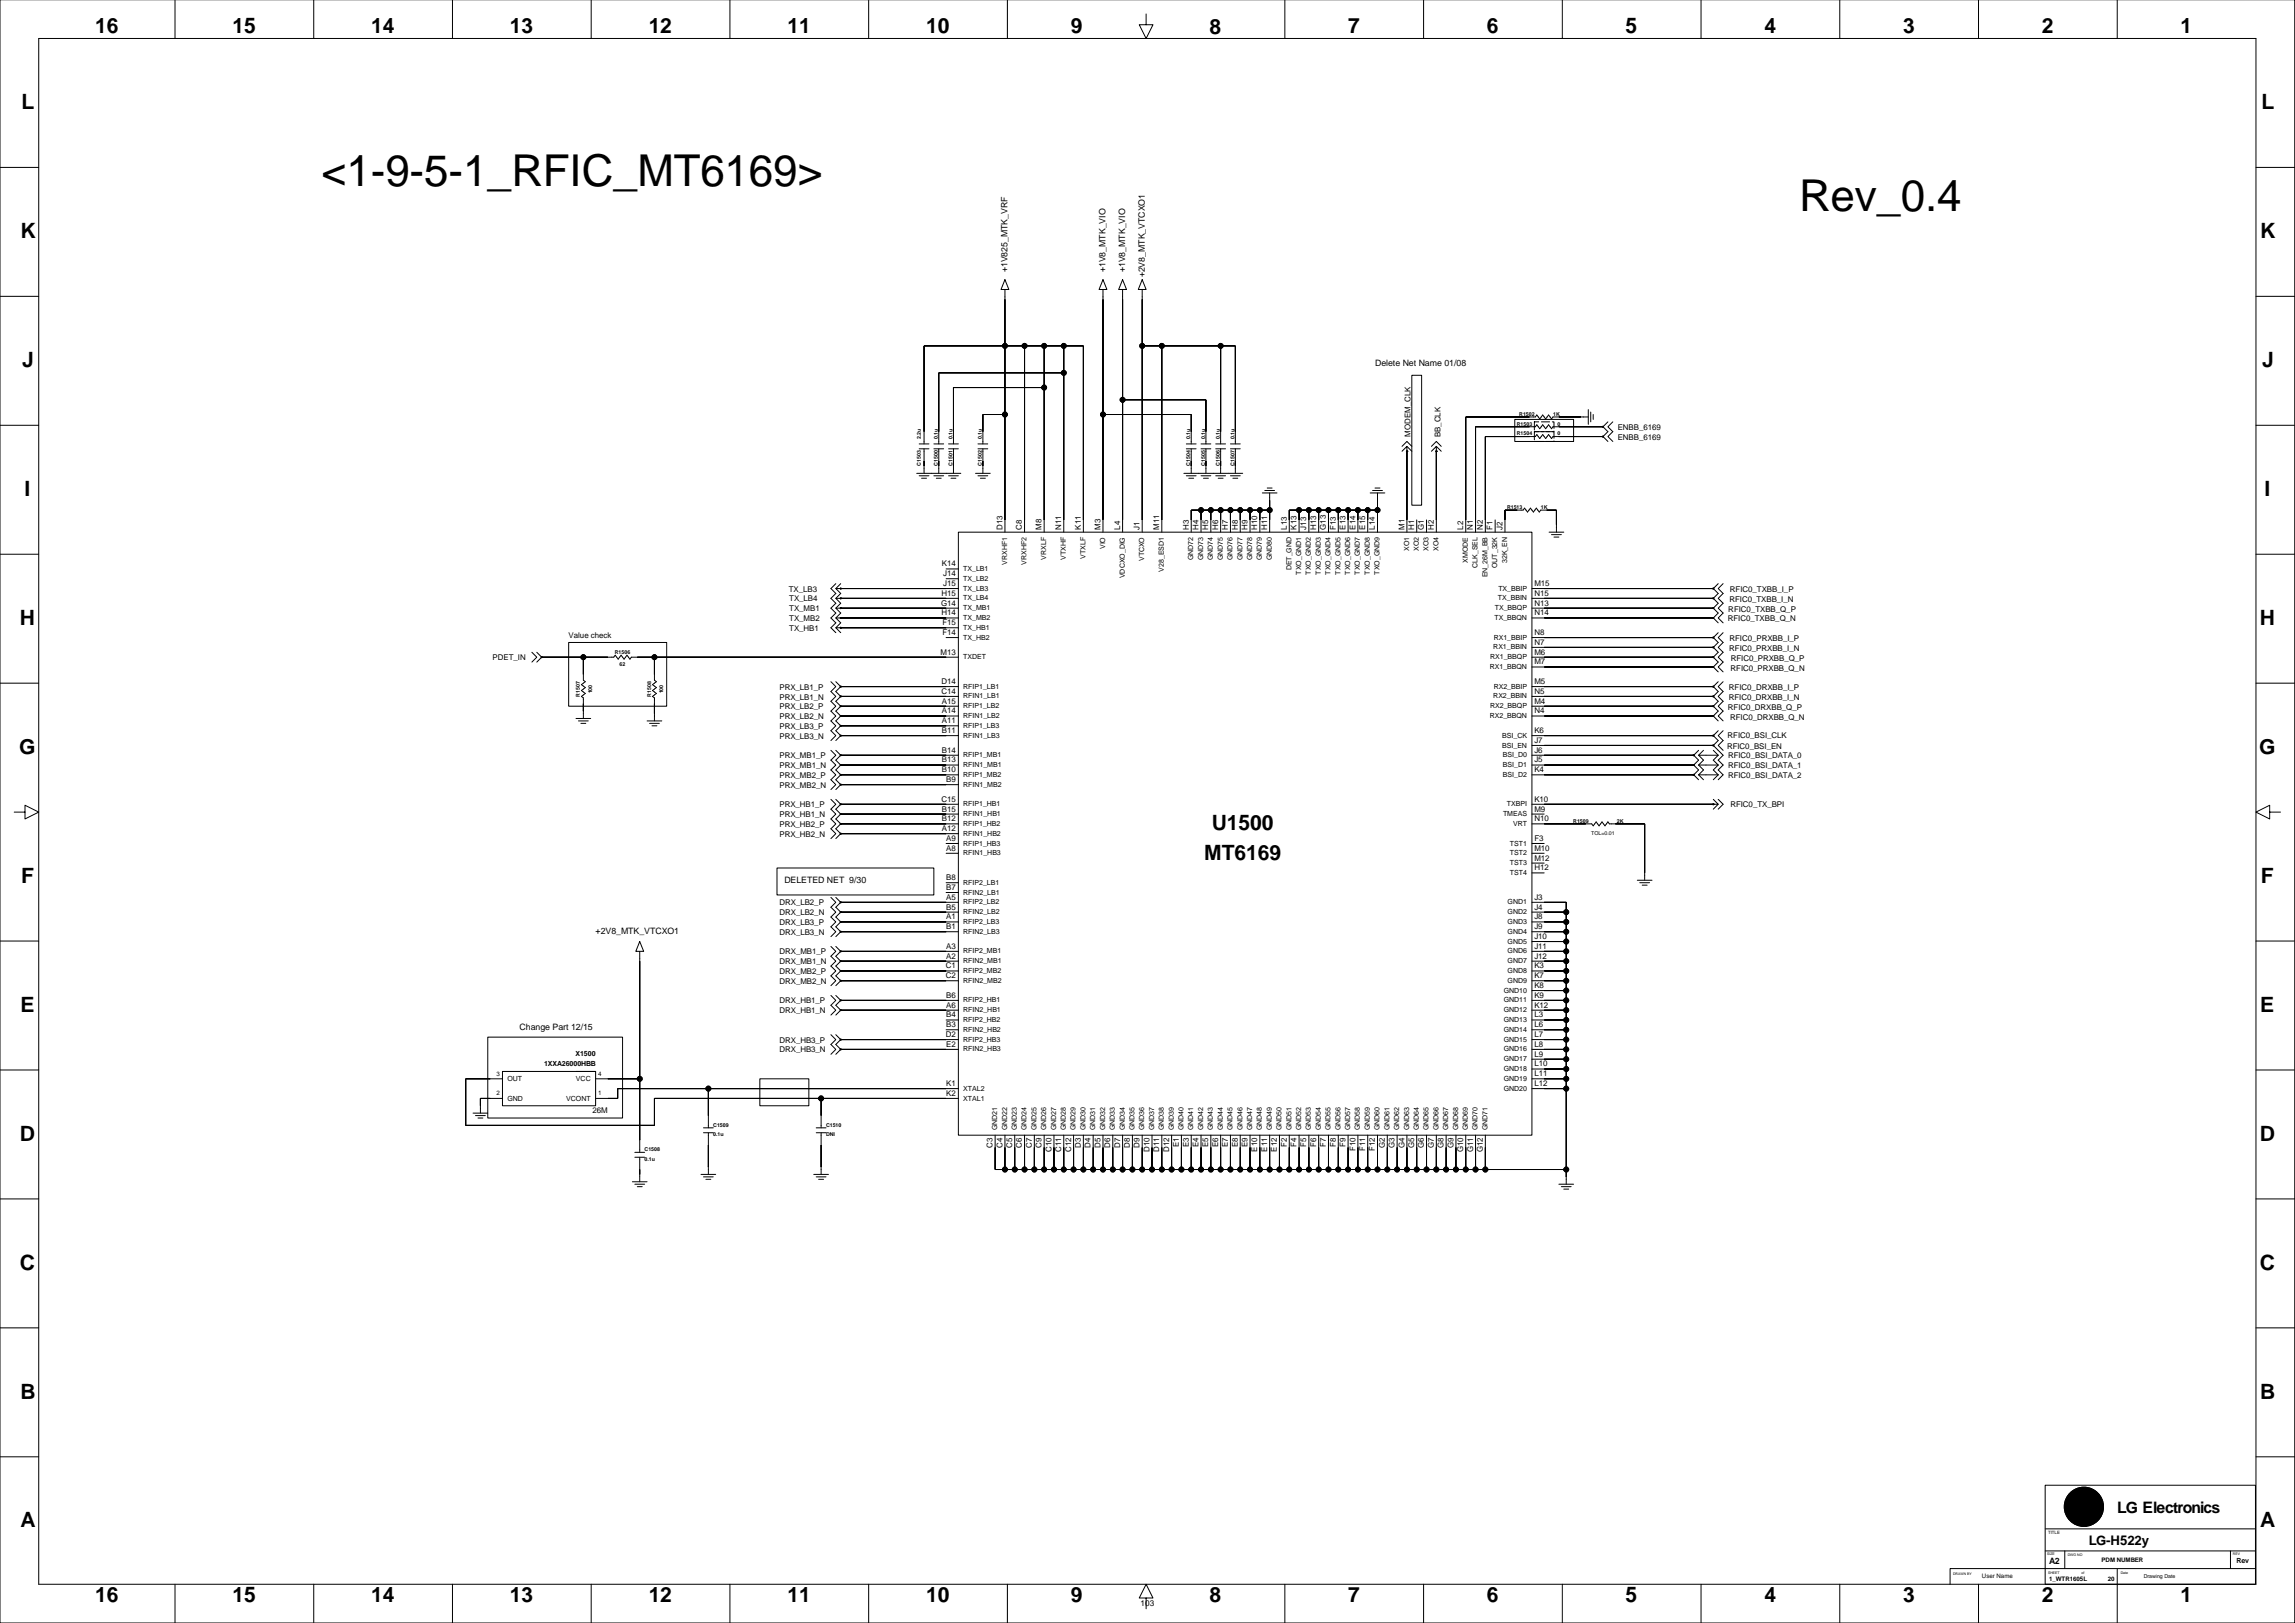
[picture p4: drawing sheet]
<svg xmlns="http://www.w3.org/2000/svg" width="1189mm" height="841mm" viewBox="0 0 1189 841" stroke-linecap="round" stroke-linejoin="round" font-family="sans-serif">
<defs><g id="words">
<g font-size="22.8">
<text x="166" y="97">&lt;1-9-5-1_RFIC_MT6169&gt;</text>
<text x="932" y="109">Rev_0.4</text>
</g>
<g font-size="10.9">
<text x="49" y="17">16</text>
<text x="120" y="17">15</text>
<text x="192" y="17">14</text>
<text x="264" y="17">13</text>
<text x="336" y="17">12</text>
<text x="408" y="17">11</text>
<text x="480" y="17">10</text>
<text x="555" y="17">9</text>
<text x="627" y="18">8</text>
<text x="698" y="17">7</text>
<text x="770" y="17">6</text>
<text x="842" y="17">5</text>
<text x="914" y="17">4</text>
<text x="986" y="17">3</text>
<text x="1058" y="17">2</text>
<text x="1130" y="17">1</text>
<text x="11" y="57">L</text>
<text x="1171" y="57">L</text>
<text x="11" y="123">K</text>
<text x="1171" y="123">K</text>
<text x="12" y="190">J</text>
<text x="1172" y="190">J</text>
<text x="13" y="257">I</text>
<text x="1173" y="257">I</text>
<text x="10" y="324">H</text>
<text x="1171" y="324">H</text>
<text x="10" y="391">G</text>
<text x="1170" y="391">G</text>
<text x="628" y="430">U1500</text>
<text x="624" y="445">MT6169</text>
<text x="11" y="457">F</text>
<text x="1171" y="457">F</text>
<text x="11" y="524">E</text>
<text x="1171" y="524">E</text>
<text x="10" y="591">D</text>
<text x="1171" y="591">D</text>
<text x="10" y="658">C</text>
<text x="1171" y="658">C</text>
<text x="11" y="725">B</text>
<text x="1171" y="725">B</text>
<text x="11" y="791">A</text>
<text x="1171" y="791">A</text>
<text x="49" y="830">16</text>
<text x="120" y="830">15</text>
<text x="192" y="830">14</text>
<text x="264" y="830">13</text>
<text x="336" y="830">12</text>
<text x="408" y="830">11</text>
<text x="480" y="830">10</text>
<text x="555" y="830">9</text>
<text x="627" y="830">8</text>
<text x="698" y="830">7</text>
<text x="770" y="830">6</text>
<text x="842" y="830">5</text>
<text x="914" y="830">4</text>
<text x="986" y="830">3</text>
<text x="1058" y="830">2</text>
<text x="1130" y="830">1</text>
</g>
<text font-size="8.2" x="1097" y="783">LG Electronics</text>
<text font-size="6.8" x="1082" y="800">LG-H522y</text>
<g font-size="4.6">
<text x="522" y="141" transform="rotate(-90 522 141)">+1V825_MTK_VRF</text>
<text x="573" y="141" transform="rotate(-90 573 141)">+1V8_MTK_VIO</text>
<text x="583" y="141" transform="rotate(-90 583 141)">+1V8_MTK_VIO</text>
<text x="593" y="144" transform="rotate(-90 593 144)">+2V8_MTK_VTCXO1</text>
<text x="712" y="190">Delete Net Name 01/08</text>
<text x="406" y="457">DELETED NET 9/30</text>
<text x="309" y="484">+2V8_MTK_VTCXO1</text>
<text x="269" y="534">Change Part 12/15</text>
<text x="1062" y="810">A2</text>
</g>
<text font-size="4.2" x="591" y="832">103</text>
<g font-size="4.1">
<text x="731" y="226" transform="rotate(-90 731 226)">MODEM_CLK</text>
<text x="746" y="226" transform="rotate(-90 746 226)">BB_CLK</text>
<text x="838" y="223">ENBB_6169</text>
<text x="838" y="228">ENBB_6169</text>
<text x="519" y="274" transform="rotate(-90 519 274)">D13</text>
<text x="529" y="274" transform="rotate(-90 529 274)">C8</text>
<text x="540" y="274" transform="rotate(-90 540 274)">M8</text>
<text x="550" y="274" transform="rotate(-90 550 274)">N11</text>
<text x="560" y="274" transform="rotate(-90 560 274)">K11</text>
<text x="570" y="274" transform="rotate(-90 570 274)">M3</text>
<text x="580" y="274" transform="rotate(-90 580 274)">L4</text>
<text x="590" y="274" transform="rotate(-90 590 274)">J1</text>
<text x="601" y="274" transform="rotate(-90 601 274)">M11</text>
<text x="616" y="274" transform="rotate(-90 616 274)">H3</text>
<text x="621" y="274" transform="rotate(-90 621 274)">H4</text>
<text x="626" y="274" transform="rotate(-90 626 274)">H5</text>
<text x="631" y="274" transform="rotate(-90 631 274)">H6</text>
<text x="636" y="274" transform="rotate(-90 636 274)">H7</text>
<text x="641" y="274" transform="rotate(-90 641 274)">H8</text>
<text x="646" y="274" transform="rotate(-90 646 274)">H9</text>
<text x="651" y="274" transform="rotate(-90 651 274)">H10</text>
<text x="656" y="274" transform="rotate(-90 656 274)">H11</text>
<text x="667" y="274" transform="rotate(-90 667 274)">L13</text>
<text x="672" y="274" transform="rotate(-90 672 274)">K13</text>
<text x="677" y="274" transform="rotate(-90 677 274)">J13</text>
<text x="682" y="274" transform="rotate(-90 682 274)">H13</text>
<text x="687" y="274" transform="rotate(-90 687 274)">G13</text>
<text x="692" y="274" transform="rotate(-90 692 274)">F13</text>
<text x="697" y="274" transform="rotate(-90 697 274)">E13</text>
<text x="702" y="274" transform="rotate(-90 702 274)">E14</text>
<text x="707" y="274" transform="rotate(-90 707 274)">E15</text>
<text x="712" y="274" transform="rotate(-90 712 274)">L14</text>
<text x="727" y="274" transform="rotate(-90 727 274)">M1</text>
<text x="733" y="274" transform="rotate(-90 733 274)">H1</text>
<text x="738" y="274" transform="rotate(-90 738 274)">G1</text>
<text x="743" y="274" transform="rotate(-90 743 274)">H2</text>
<text x="758" y="274" transform="rotate(-90 758 274)">L2</text>
<text x="763" y="274" transform="rotate(-90 763 274)">N1</text>
<text x="768" y="274" transform="rotate(-90 768 274)">N2</text>
<text x="773" y="274" transform="rotate(-90 773 274)">F1</text>
<text x="778" y="274" transform="rotate(-90 778 274)">J2</text>
<text x="488" y="293">K14</text>
<text x="489" y="298">J14</text>
<text x="489" y="304">J15</text>
<text x="795" y="304">M15</text>
<text x="409" y="306">TX_LB3</text>
<text x="409" y="312">TX_LB4</text>
<text x="488" y="309">H15</text>
<text x="795" y="309">N15</text>
<text x="896" y="312">RFIC0_TXBB_I_N</text>
<text x="896" y="307">RFIC0_TXBB_I_P</text>
<text x="409" y="317">TX_MB1</text>
<text x="488" y="314">G14</text>
<text x="795" y="314">N13</text>
<text x="895" y="317">RFIC0_TXBB_Q_P</text>
<text x="409" y="322">TX_MB2</text>
<text x="488" y="319">H14</text>
<text x="488" y="324">F15</text>
<text x="795" y="319">N14</text>
<text x="895" y="322">RFIC0_TXBB_Q_N</text>
<text x="409" y="327">TX_HB1</text>
<text x="488" y="329">F14</text>
<text x="795" y="329">N8</text>
<text x="295" y="331">Value check</text>
<text x="795" y="334">N7</text>
<text x="896" y="332">RFIC0_PRXBB_I_P</text>
<text x="487" y="339">M13</text>
<text x="795" y="339">M6</text>
<text x="896" y="337">RFIC0_PRXBB_I_N</text>
<text x="255" y="342">PDET_IN</text>
<text x="795" y="344">M7</text>
<text x="896" y="347">RFIC0_PRXBB_Q_N</text>
<text x="897" y="342">RFIC0_PRXBB_Q_P</text>
<text x="404" y="357">PRX_LB1_P</text>
<text x="488" y="359">C14</text>
<text x="488" y="354">D14</text>
<text x="795" y="359">N5</text>
<text x="795" y="354">M5</text>
<text x="896" y="357">RFIC0_DRXBB_I_P</text>
<text x="404" y="362">PRX_LB1_N</text>
<text x="488" y="364">A15</text>
<text x="795" y="364">M4</text>
<text x="896" y="362">RFIC0_DRXBB_I_N</text>
<text x="404" y="367">PRX_LB2_P</text>
<text x="488" y="370">A14</text>
<text x="795" y="370">N4</text>
<text x="895" y="368">RFIC0_DRXBB_Q_P</text>
<text x="404" y="372">PRX_LB2_N</text>
<text x="404" y="378">PRX_LB3_P</text>
<text x="488" y="375">A11</text>
<text x="896" y="373">RFIC0_DRXBB_Q_N</text>
<text x="404" y="383">PRX_LB3_N</text>
<text x="488" y="380">B11</text>
<text x="795" y="380">K6</text>
<text x="895" y="383">RFIC0_BSI_CLK</text>
<text x="488" y="390">B14</text>
<text x="795" y="390">J6</text>
<text x="795" y="385">J7</text>
<text x="895" y="388">RFIC0_BSI_EN</text>
<text x="404" y="393">PRX_MB1_P</text>
<text x="488" y="395">B13</text>
<text x="795" y="395">J5</text>
<text x="895" y="393">RFIC0_BSI_DATA_0</text>
<text x="404" y="398">PRX_MB1_N</text>
<text x="488" y="400">B10</text>
<text x="795" y="400">K4</text>
<text x="895" y="398">RFIC0_BSI_DATA_1</text>
<text x="404" y="403">PRX_MB2_P</text>
<text x="490" y="405">B9</text>
<text x="895" y="403">RFIC0_BSI_DATA_2</text>
<text x="404" y="408">PRX_MB2_N</text>
<text x="404" y="418">PRX_HB1_P</text>
<text x="488" y="415">C15</text>
<text x="795" y="415">K10</text>
<text x="896" y="418">RFIC0_TX_BPI</text>
<text x="404" y="423">PRX_HB1_N</text>
<text x="488" y="425">B12</text>
<text x="488" y="420">B15</text>
<text x="795" y="425">N10</text>
<text x="795" y="420">M9</text>
<text x="404" y="428">PRX_HB2_P</text>
<text x="488" y="430">A12</text>
<text x="404" y="433">PRX_HB2_N</text>
<text x="490" y="436">A9</text>
<text x="795" y="436">F3</text>
<text x="490" y="441">A8</text>
<text x="795" y="441">M10</text>
<text x="795" y="446">M12</text>
<text x="490" y="456">B8</text>
<text x="795" y="451">H12</text>
<text x="490" y="461">B7</text>
<text x="490" y="466">A5</text>
<text x="795" y="466">J3</text>
<text x="404" y="469">DRX_LB2_P</text>
<text x="490" y="471">B5</text>
<text x="795" y="471">J4</text>
<text x="404" y="479">DRX_LB3_P</text>
<text x="404" y="474">DRX_LB2_N</text>
<text x="490" y="476">A1</text>
<text x="795" y="476">J8</text>
<text x="404" y="484">DRX_LB3_N</text>
<text x="490" y="481">B1</text>
<text x="795" y="481">J9</text>
<text x="490" y="491">A3</text>
<text x="795" y="491">J11</text>
<text x="795" y="486">J10</text>
<text x="404" y="494">DRX_MB1_P</text>
<text x="490" y="497">A2</text>
<text x="795" y="497">J12</text>
<text x="404" y="499">DRX_MB1_N</text>
<text x="490" y="502">C1</text>
<text x="795" y="502">K3</text>
<text x="404" y="505">DRX_MB2_P</text>
<text x="404" y="510">DRX_MB2_N</text>
<text x="490" y="507">C2</text>
<text x="795" y="507">K7</text>
<text x="795" y="512">K8</text>
<text x="404" y="520">DRX_HB1_P</text>
<text x="490" y="522">A6</text>
<text x="490" y="517">B6</text>
<text x="795" y="522">K12</text>
<text x="795" y="517">K9</text>
<text x="404" y="525">DRX_HB1_N</text>
<text x="490" y="527">B4</text>
<text x="795" y="527">L3</text>
<text x="490" y="532">B3</text>
<text x="795" y="532">L6</text>
<text x="490" y="537">D2</text>
<text x="795" y="537">L7</text>
<text x="404" y="540">DRX_HB3_P</text>
<text x="404" y="545">DRX_HB3_N</text>
<text x="490" y="542">E2</text>
<text x="795" y="542">L8</text>
<text x="795" y="547">L9</text>
<text x="795" y="557">L11</text>
<text x="795" y="552">L10</text>
<text x="490" y="563">K1</text>
<text x="795" y="563">L12</text>
<text x="490" y="568">K2</text>
<text x="307" y="576">26M</text>
<text x="514" y="594" transform="rotate(-90 514 594)">C3</text>
<text x="519" y="594" transform="rotate(-90 519 594)">C4</text>
<text x="524" y="594" transform="rotate(-90 524 594)">C5</text>
<text x="529" y="594" transform="rotate(-90 529 594)">C6</text>
<text x="534" y="594" transform="rotate(-90 534 594)">C7</text>
<text x="540" y="594" transform="rotate(-90 540 594)">C9</text>
<text x="545" y="597" transform="rotate(-90 545 597)">C10</text>
<text x="550" y="597" transform="rotate(-90 550 597)">C11</text>
<text x="555" y="597" transform="rotate(-90 555 597)">C12</text>
<text x="560" y="594" transform="rotate(-90 560 594)">D3</text>
<text x="565" y="594" transform="rotate(-90 565 594)">D4</text>
<text x="570" y="594" transform="rotate(-90 570 594)">D5</text>
<text x="575" y="594" transform="rotate(-90 575 594)">D6</text>
<text x="580" y="594" transform="rotate(-90 580 594)">D7</text>
<text x="585" y="594" transform="rotate(-90 585 594)">D8</text>
<text x="590" y="594" transform="rotate(-90 590 594)">D9</text>
<text x="595" y="597" transform="rotate(-90 595 597)">D10</text>
<text x="601" y="597" transform="rotate(-90 601 597)">D11</text>
<text x="606" y="597" transform="rotate(-90 606 597)">D12</text>
<text x="611" y="594" transform="rotate(-90 611 594)">E1</text>
<text x="616" y="594" transform="rotate(-90 616 594)">E3</text>
<text x="621" y="594" transform="rotate(-90 621 594)">E4</text>
<text x="626" y="594" transform="rotate(-90 626 594)">E5</text>
<text x="631" y="594" transform="rotate(-90 631 594)">E6</text>
<text x="636" y="594" transform="rotate(-90 636 594)">E7</text>
<text x="641" y="594" transform="rotate(-90 641 594)">E8</text>
<text x="646" y="594" transform="rotate(-90 646 594)">E9</text>
<text x="651" y="596" transform="rotate(-90 651 596)">E10</text>
<text x="656" y="596" transform="rotate(-90 656 596)">E11</text>
<text x="661" y="596" transform="rotate(-90 661 596)">E12</text>
<text x="667" y="594" transform="rotate(-90 667 594)">F2</text>
<text x="672" y="594" transform="rotate(-90 672 594)">F4</text>
<text x="677" y="594" transform="rotate(-90 677 594)">F5</text>
<text x="682" y="594" transform="rotate(-90 682 594)">F6</text>
<text x="687" y="594" transform="rotate(-90 687 594)">F7</text>
<text x="692" y="594" transform="rotate(-90 692 594)">F8</text>
<text x="697" y="594" transform="rotate(-90 697 594)">F9</text>
<text x="702" y="596" transform="rotate(-90 702 596)">F10</text>
<text x="707" y="596" transform="rotate(-90 707 596)">F11</text>
<text x="712" y="596" transform="rotate(-90 712 596)">F12</text>
<text x="717" y="595" transform="rotate(-90 717 595)">G2</text>
<text x="722" y="595" transform="rotate(-90 722 595)">G3</text>
<text x="727" y="595" transform="rotate(-90 727 595)">G4</text>
<text x="733" y="595" transform="rotate(-90 733 595)">G5</text>
<text x="738" y="595" transform="rotate(-90 738 595)">G6</text>
<text x="743" y="595" transform="rotate(-90 743 595)">G7</text>
<text x="748" y="595" transform="rotate(-90 748 595)">G8</text>
<text x="753" y="595" transform="rotate(-90 753 595)">G9</text>
<text x="758" y="597" transform="rotate(-90 758 597)">G10</text>
<text x="763" y="597" transform="rotate(-90 763 597)">G11</text>
<text x="768" y="597" transform="rotate(-90 768 597)">G12</text>
</g>
<g font-size="3.6">
<text x="572" y="284" transform="rotate(-90 572 284)">VIO</text>
<text x="730" y="285" transform="rotate(-90 730 285)">XO1</text>
<text x="735" y="285" transform="rotate(-90 735 285)">XO2</text>
<text x="740" y="285" transform="rotate(-90 740 285)">XO3</text>
<text x="745" y="285" transform="rotate(-90 745 285)">XO4</text>
<text x="522" y="292" transform="rotate(-90 522 292)">VRXHF1</text>
<text x="532" y="292" transform="rotate(-90 532 292)">VRXHF2</text>
<text x="542" y="290" transform="rotate(-90 542 290)">VRXLF</text>
<text x="552" y="290" transform="rotate(-90 552 290)">VTXHF</text>
<text x="562" y="289" transform="rotate(-90 562 289)">VTXLF</text>
<text x="593" y="291" transform="rotate(-90 593 291)">VTCXO</text>
<text x="618" y="290" transform="rotate(-90 618 290)">GND72</text>
<text x="623" y="290" transform="rotate(-90 623 290)">GND73</text>
<text x="628" y="290" transform="rotate(-90 628 290)">GND74</text>
<text x="633" y="290" transform="rotate(-90 633 290)">GND75</text>
<text x="638" y="290" transform="rotate(-90 638 290)">GND76</text>
<text x="644" y="290" transform="rotate(-90 644 290)">GND77</text>
<text x="649" y="290" transform="rotate(-90 649 290)">GND78</text>
<text x="654" y="290" transform="rotate(-90 654 290)">GND79</text>
<text x="659" y="290" transform="rotate(-90 659 290)">GND80</text>
<text x="760" y="291" transform="rotate(-90 760 291)">XMODE</text>
<text x="781" y="292" transform="rotate(-90 781 292)">32K_EN</text>
<text x="499" y="296">TX_LB1</text>
<text x="583" y="299" transform="rotate(-90 583 299)">VDCXO_DIG</text>
<text x="603" y="296" transform="rotate(-90 603 296)">V28_ESD1</text>
<text x="669" y="295" transform="rotate(-90 669 295)">DET_GND</text>
<text x="674" y="298" transform="rotate(-90 674 298)">TXO_GND1</text>
<text x="679" y="298" transform="rotate(-90 679 298)">TXO_GND2</text>
<text x="684" y="298" transform="rotate(-90 684 298)">TXO_GND3</text>
<text x="689" y="298" transform="rotate(-90 689 298)">TXO_GND4</text>
<text x="694" y="298" transform="rotate(-90 694 298)">TXO_GND5</text>
<text x="699" y="298" transform="rotate(-90 699 298)">TXO_GND6</text>
<text x="705" y="298" transform="rotate(-90 705 298)">TXO_GND7</text>
<text x="710" y="298" transform="rotate(-90 710 298)">TXO_GND8</text>
<text x="715" y="298" transform="rotate(-90 715 298)">TXO_GND9</text>
<text x="765" y="294" transform="rotate(-90 765 294)">CLK_SEL</text>
<text x="771" y="299" transform="rotate(-90 771 299)">EN_26M_BB</text>
<text x="776" y="294" transform="rotate(-90 776 294)">OUT_32K</text>
<text x="499" y="301">TX_LB2</text>
<text x="499" y="306">TX_LB3</text>
<text x="776" y="306">TX_BBIP</text>
<text x="499" y="311">TX_LB4</text>
<text x="776" y="311">TX_BBIN</text>
<text x="499" y="316">TX_MB1</text>
<text x="774" y="316">TX_BBQP</text>
<text x="499" y="321">TX_MB2</text>
<text x="774" y="321">TX_BBQN</text>
<text x="499" y="326">TX_HB1</text>
<text x="499" y="331">TX_HB2</text>
<text x="774" y="331">RX1_BBIP</text>
<text x="499" y="341">TXDET</text>
<text x="772" y="341">RX1_BBQP</text>
<text x="774" y="336">RX1_BBIN</text>
<text x="772" y="347">RX1_BBQN</text>
<text x="499" y="357">RFIP1_LB1</text>
<text x="774" y="357">RX2_BBIP</text>
<text x="499" y="362">RFIN1_LB1</text>
<text x="774" y="362">RX2_BBIN</text>
<text x="499" y="367">RFIP1_LB2</text>
<text x="499" y="372">RFIN1_LB2</text>
<text x="772" y="372">RX2_BBQN</text>
<text x="772" y="367">RX2_BBQP</text>
<text x="499" y="377">RFIP1_LB3</text>
<text x="499" y="382">RFIN1_LB3</text>
<text x="778" y="382">BSI_CK</text>
<text x="778" y="387">BSI_EN</text>
<text x="499" y="392">RFIP1_MB1</text>
<text x="779" y="392">BSI_D0</text>
<text x="499" y="397">RFIN1_MB1</text>
<text x="779" y="397">BSI_D1</text>
<text x="499" y="402">RFIP1_MB2</text>
<text x="499" y="408">RFIN1_MB2</text>
<text x="779" y="402">BSI_D2</text>
<text x="499" y="418">RFIP1_HB1</text>
<text x="781" y="418">TXBPI</text>
<text x="499" y="423">RFIN1_HB1</text>
<text x="779" y="423">TMEAS</text>
<text x="499" y="428">RFIP1_HB2</text>
<text x="784" y="428">VRT</text>
<text x="499" y="433">RFIN1_HB2</text>
<text x="499" y="438">RFIP1_HB3</text>
<text x="782" y="438">TST1</text>
<text x="499" y="443">RFIN1_HB3</text>
<text x="782" y="443">TST2</text>
<text x="782" y="448">TST3</text>
<text x="782" y="453">TST4</text>
<text x="499" y="458">RFIP2_LB1</text>
<text x="499" y="463">RFIN2_LB1</text>
<text x="499" y="468">RFIP2_LB2</text>
<text x="499" y="474">RFIN2_LB2</text>
<text x="781" y="468">GND1</text>
<text x="781" y="474">GND2</text>
<text x="499" y="479">RFIP2_LB3</text>
<text x="781" y="479">GND3</text>
<text x="499" y="484">RFIN2_LB3</text>
<text x="781" y="484">GND4</text>
<text x="781" y="489">GND5</text>
<text x="499" y="494">RFIP2_MB1</text>
<text x="781" y="494">GND6</text>
<text x="499" y="499">RFIN2_MB1</text>
<text x="781" y="499">GND7</text>
<text x="499" y="504">RFIP2_MB2</text>
<text x="499" y="509">RFIN2_MB2</text>
<text x="781" y="504">GND8</text>
<text x="781" y="509">GND9</text>
<text x="779" y="514">GND10</text>
<text x="499" y="519">RFIP2_HB1</text>
<text x="779" y="519">GND11</text>
<text x="499" y="524">RFIN2_HB1</text>
<text x="779" y="524">GND12</text>
<text x="499" y="529">RFIP2_HB2</text>
<text x="779" y="529">GND13</text>
<text x="499" y="534">RFIN2_HB2</text>
<text x="499" y="540">RFIP2_HB3</text>
<text x="779" y="534">GND14</text>
<text x="779" y="540">GND15</text>
<text x="499" y="545">RFIN2_HB3</text>
<text x="779" y="545">GND16</text>
<text x="298" y="547">X1500</text>
<text x="779" y="550">GND17</text>
<text x="282" y="552">1XXA26000HBB</text>
<text x="779" y="555">GND18</text>
<text x="263" y="560">OUT</text>
<text x="298" y="560">VCC</text>
<text x="779" y="560">GND19</text>
<text x="499" y="565">XTAL2</text>
<text x="779" y="565">GND20</text>
<text x="263" y="570">GND</text>
<text x="293" y="570">VCONT</text>
<text x="499" y="570">XTAL1</text>
<text x="517" y="585" transform="rotate(-90 517 585)">GND21</text>
<text x="522" y="585" transform="rotate(-90 522 585)">GND22</text>
<text x="527" y="585" transform="rotate(-90 527 585)">GND23</text>
<text x="532" y="585" transform="rotate(-90 532 585)">GND24</text>
<text x="537" y="585" transform="rotate(-90 537 585)">GND25</text>
<text x="542" y="585" transform="rotate(-90 542 585)">GND26</text>
<text x="547" y="585" transform="rotate(-90 547 585)">GND27</text>
<text x="552" y="585" transform="rotate(-90 552 585)">GND28</text>
<text x="557" y="585" transform="rotate(-90 557 585)">GND29</text>
<text x="562" y="585" transform="rotate(-90 562 585)">GND30</text>
<text x="567" y="585" transform="rotate(-90 567 585)">GND31</text>
<text x="572" y="585" transform="rotate(-90 572 585)">GND32</text>
<text x="578" y="585" transform="rotate(-90 578 585)">GND33</text>
<text x="583" y="585" transform="rotate(-90 583 585)">GND34</text>
<text x="588" y="585" transform="rotate(-90 588 585)">GND35</text>
<text x="593" y="585" transform="rotate(-90 593 585)">GND36</text>
<text x="598" y="585" transform="rotate(-90 598 585)">GND37</text>
<text x="603" y="585" transform="rotate(-90 603 585)">GND38</text>
<text x="608" y="585" transform="rotate(-90 608 585)">GND39</text>
<text x="613" y="585" transform="rotate(-90 613 585)">GND40</text>
<text x="618" y="585" transform="rotate(-90 618 585)">GND41</text>
<text x="623" y="585" transform="rotate(-90 623 585)">GND42</text>
<text x="628" y="585" transform="rotate(-90 628 585)">GND43</text>
<text x="633" y="585" transform="rotate(-90 633 585)">GND44</text>
<text x="638" y="585" transform="rotate(-90 638 585)">GND45</text>
<text x="644" y="585" transform="rotate(-90 644 585)">GND46</text>
<text x="649" y="585" transform="rotate(-90 649 585)">GND47</text>
<text x="654" y="585" transform="rotate(-90 654 585)">GND48</text>
<text x="659" y="585" transform="rotate(-90 659 585)">GND49</text>
<text x="664" y="585" transform="rotate(-90 664 585)">GND50</text>
<text x="669" y="585" transform="rotate(-90 669 585)">GND51</text>
<text x="674" y="585" transform="rotate(-90 674 585)">GND52</text>
<text x="679" y="585" transform="rotate(-90 679 585)">GND53</text>
<text x="684" y="585" transform="rotate(-90 684 585)">GND54</text>
<text x="689" y="585" transform="rotate(-90 689 585)">GND55</text>
<text x="694" y="585" transform="rotate(-90 694 585)">GND56</text>
<text x="699" y="585" transform="rotate(-90 699 585)">GND57</text>
<text x="705" y="585" transform="rotate(-90 705 585)">GND58</text>
<text x="710" y="585" transform="rotate(-90 710 585)">GND59</text>
<text x="715" y="585" transform="rotate(-90 715 585)">GND60</text>
<text x="720" y="585" transform="rotate(-90 720 585)">GND61</text>
<text x="725" y="585" transform="rotate(-90 725 585)">GND62</text>
<text x="730" y="585" transform="rotate(-90 730 585)">GND63</text>
<text x="735" y="585" transform="rotate(-90 735 585)">GND64</text>
<text x="740" y="585" transform="rotate(-90 740 585)">GND65</text>
<text x="745" y="585" transform="rotate(-90 745 585)">GND66</text>
<text x="750" y="585" transform="rotate(-90 750 585)">GND67</text>
<text x="755" y="585" transform="rotate(-90 755 585)">GND68</text>
<text x="760" y="585" transform="rotate(-90 760 585)">GND69</text>
<text x="765" y="585" transform="rotate(-90 765 585)">GND70</text>
<text x="771" y="585" transform="rotate(-90 771 585)">GND71</text>
<text x="1158" y="810">Rev</text>
</g>
<g font-size="3.2">
<text x="257" y="557">3</text>
<text x="310" y="557">4</text>
<text x="257" y="567">2</text>
<text x="310" y="567">1</text>
<text x="1089" y="809">PDM NUMBER</text>
<text x="1027" y="817">User Name</text>
<text x="1061" y="819">1_WTR1605L</text>
<text x="1092" y="819">20</text>
</g>
<g font-size="2.7">
<text x="787" y="215">R1502</text>
<text x="805" y="215">1K</text>
<text x="786" y="220">R1503</text>
<text x="807" y="220">0</text>
<text x="477" y="227" transform="rotate(-90 477 227)">2.2u</text>
<text x="486" y="227" transform="rotate(-90 486 227)">0.1u</text>
<text x="493" y="227" transform="rotate(-90 493 227)">0.1u</text>
<text x="509" y="227" transform="rotate(-90 509 227)">0.1u</text>
<text x="617" y="227" transform="rotate(-90 617 227)">0.1u</text>
<text x="624" y="227" transform="rotate(-90 624 227)">0.1u</text>
<text x="632" y="227" transform="rotate(-90 632 227)">0.1u</text>
<text x="639" y="227" transform="rotate(-90 639 227)">0.1u</text>
<text x="786" y="226">R1504</text>
<text x="807" y="226">0</text>
<text x="477" y="241" transform="rotate(-90 477 241)">C1503</text>
<text x="486" y="241" transform="rotate(-90 486 241)">C1500</text>
<text x="493" y="241" transform="rotate(-90 493 241)">C1501</text>
<text x="509" y="241" transform="rotate(-90 509 241)">C1502</text>
<text x="617" y="241" transform="rotate(-90 617 241)">C1504</text>
<text x="624" y="241" transform="rotate(-90 624 241)">C1505</text>
<text x="632" y="241" transform="rotate(-90 632 241)">C1506</text>
<text x="639" y="241" transform="rotate(-90 639 241)">C1507</text>
<text x="781" y="264">R1513</text>
<text x="798" y="264">1K</text>
<text x="319" y="339">R1506</text>
<text x="321" y="345">62</text>
<text x="307" y="359" transform="rotate(-90 307 359)">100</text>
<text x="344" y="359" transform="rotate(-90 344 359)">100</text>
<text x="300" y="361" transform="rotate(-90 300 361)">R1507</text>
<text x="337" y="361" transform="rotate(-90 337 361)">R1508</text>
<text x="815" y="426">R1509</text>
<text x="838" y="426">2K</text>
<text x="824" y="432">TOL=0.01</text>
<text x="369" y="584">C1509</text>
<text x="428" y="584">C1510</text>
<text x="369" y="589">0.1u</text>
<text x="428" y="589">DNI</text>
<text x="334" y="596">C1508</text>
<text x="334" y="601">0.1u</text>
<text x="1110" y="818">Drawing Date</text>
</g>
<text font-size="2.3" x="1061" y="794">TITLE</text>
<g font-size="1.8">
<text x="1060" y="805">SIZE</text>
<text x="1071" y="806">DWG NO</text>
<text x="1157" y="805">REV</text>
<text x="1012" y="816">DRAWN BY</text>
<text x="1061" y="815">SHEET</text>
<text x="1078" y="815">of</text>
<text x="1099" y="815">Date</text>
</g>
</g></defs>
<g fill="none" stroke="#000" stroke-width=".52">
<path d="M0 0v841h1189v-841M91 0v20M163 0v20M234 0v20M306 0v20M378 0v20M450 0v20M522 0v20M666 0v20M737 0v20M809 0v20M881 0v20"/>
<path d="M953 0v20M1025 0v20M1097 0v20M20 20h1149v801h-1149zM594 7v6h3l-3 7-4-7h4M0 87h20M1169 87h20M0 154h20M521 145l2 5h-4zM521 150v126M571 145l2 5h-4zM571 150v126"/>
<path d="M582 145l2 5h-5zM582 150v126M592 145l2 5h-4zM592 150v126M1169 154h20M531 179v97M541 179v97M551 179v97M592 179h48v51M602 179v97M632 179v51M551 193h-65v37"/>
<path d="M731 194h5v68h-5zM521 215h-12v15M541 201h-47v29M571 215h46v15M582 207h43v23M785 217h30v12h-30zM823 212v8M823 216h-19v1l-2-2-1 2-2-2-1 2-2-2-1 1h-36v60M824 213v6M825 215v2M833 219l-3 2 3 3-3 2 3 3M835 219l-2 2 2 3-2 2 2 3"/>
<path d="M0 220h20M476 230h5M476 232h5M479 230v-51h82v97M479 232v13M484 230h5M484 232h5M486 232v13M491 230h5M491 232h5M494 232v13M507 230h5"/>
<path d="M507 232h5M509 232v13M615 230h5M615 232h5M617 232v13M622 230h5M622 232h5M625 232v13M630 230h5M630 232h5M632 232v13M637 230h5"/>
<path d="M637 232h5M640 232v13M726 234l3-3v3M726 231l3-2 2 2M729 231l2 3M729 234h.1M729 234v42M742 234l2-3v3M742 231l2-2 3 2M744 231l3 3M744 234h.1M744 234v42"/>
<path d="M795 221h-31v55M795 226h-26v50M804 221h26M804 226h26M830 221h.1M830 226h.1M1169 220h20M475 245h23M476 246h5M477 248h3M484 246h5M485 248h3"/>
<path d="M491 246h5M493 248h2M505 245h8M507 246h5M508 248h2M613 245h31M615 246h5M616 248h2M622 246h5M623 248h3M630 246h5M631 248h3"/>
<path d="M637 246h5M639 248h2M654 255h8M655 254h5M656 253h3M658 255v21M710 255h7M711 254h5M712 253h3M714 255v21M496 276h298v312h-298zM622 264v12"/>
<path d="M627 264v12M632 264v12M637 264v12M642 264v12M648 264v12M653 264v12M658 264h-41v12M673 264v12M678 264v12M683 264v12M688 264v12M693 264v12"/>
<path d="M698 264v12M703 264v12M708 264v12M714 264h-46v12M734 269v7M739 269v7M775 269v7M802 276h8M804 277h5M805 278h3M806 276v-12h-8l-1 1-1-2-2 2-1-2-2 2-1-2-1 1h-9v12M0 287h20"/>
<path d="M490 295h6M490 300h6M1169 287h20M433 302l-3 3 3 2-3 3 3 2-3 3 3 3-3 2 3 3-3 2 3 3M436 305h60M436 310h60M436 315h60M436 305h.1M436 310h.1M436 315h.1M436 305h-3l3 2-3 3M436 310h-3l3 2-3 3"/>
<path d="M436 315h-3l3 3-3 2M436 302l-3 3M794 305h94M794 310h94M794 315h94M888 305h.1M888 310h.1M888 315h.1M890 302l-2 3 2 2-2 3 2 2-2 3 2 3-2 2 2 3M893 302l-3 3 3 2-3 3 3 2-3 3 3 3-3 2 3 3M276 338l2 2-2 3M278 338l3 2-3 3"/>
<path d="M295 333h50v33h-50zM436 320h60M436 325h60M436 320h.1M436 325h.1M436 320h-3l3 3-3 2M436 325h-3l3 3M490 330h6M794 320h94M794 330h94M794 335h94M888 320h.1"/>
<path d="M888 330h.1M888 335h.1M890 328l-2 2 2 3-2 2 2 3-2 2 2 3-2 2 2 3M893 328l-3 2 3 3-3 2 3 3-3 2 3 3-3 2 3 3M0 354h20M281 340h37l1-1 1 2 2-2 1 2 2-2 1 2 1-1h169M281 340h.1M302 340v12l1 1-2 2 2 1-2 2 2 1-2 2h1v11M339 340v12l1 1-2 2 2 1-2 2 2 1-2 2h1v12M430 353l3 3-3 2 3 3-3 2 3 3-3 2 3 3-3 2 3 3-3 2 3 3-3 3M433 353l3 3-3 2 3 3-3 2 3 3-3 2 3 3-3 2 3 3-3 2 3 3-3 3M436 356h60"/>
<path d="M436 356h.1M794 340h94M794 356h94M794 345h94M888 340h.1M888 345h.1M888 356h.1M890 353l-2 3 2 2-2 3 2 2-2 3 2 2-2 3 2 2M893 353l-3 3 3 2-3 3 3 2-3 3 3 2-3 3 3 2M1169 354h20M298 372h8M300 373h5"/>
<path d="M301 375h2M335 373h8M336 375h6M338 376h2M436 361h60M436 366h60M436 371h60M436 376h60M436 361h.1M436 371h.1M436 366h.1M436 376h.1"/>
<path d="M794 361h94M794 366h94M794 371h94M888 361h.1M888 366h.1M888 371h.1M890 378l-2 3 2 3-2 2 5 5-3 3 3 2-3 3 3 2-3 3M893 378l-3 3 3 3-3 2 3 3M430 389l3 2-3 3 3 2-3 3 3 2-3 3 3 2-3 3M433 389l3 2-3 3 3 2-3 3 3 2-3 3 3 2-3 3M436 381h60M436 391h60"/>
<path d="M436 396h60M436 381h.1M436 396h.1M436 391h.1M794 381h94M794 391h83M794 396h83M794 386h94M877 391h.1M877 396h.1M880 396l2 3-2 2M880 391l2 3-2 2"/>
<path d="M880 389l-3 2 3 3-3 2 3 3-3 2 3 3M880 391h10M880 396h10M882 389l-2 2M888 389l2 2M888 386h.1M888 381h.1M890 391l-2 3 2 2M890 396l-2 3 2 2M430 414l3 3-3 2 3 3-3 2 3 3-3 2 3 3-3 2M433 414l3 3-3 2 3 3-3 2 3 3-3 2 3 3-3 2M436 401h60"/>
<path d="M436 406h60M436 417h60M436 406h.1M436 401h.1M436 417h.1M794 401h83M794 417h94M877 401h.1M880 401l2 3M880 401h10M888 417h.1M888 414l2 3h-2"/>
<path d="M890 401l-2 3M890 417l-2 2M890 414l3 3-3 2M7 421h6v-4l7 4-7 3v-3M436 422h60M436 427h60M436 432h60M436 422h.1M436 432h.1M436 427h.1M490 437h6M794 422h6"/>
<path d="M794 427h31v1l2-2 1 2 2-2 1 2 2-2 1 1h18v29M794 437h6M1176 421v-4l-7 4 7 3v-3h5M402 450h82v14h-82zM490 442h6M490 457h6M794 442h6M794 447h6M794 452h6M848 456h8M849 457h6M851 458h2"/>
<path d="M430 465l3 2-3 3 3 2-3 3 3 3-3 2 3 3-3 2M433 465l3 2-3 3 3 2-3 3 3 3-3 2 3 3-3 2M436 467h60M436 472h60M436 478h60M436 472h.1M436 467h.1M436 478h.1M490 462h6M794 467h17v146M794 472h17M794 478h17"/>
<path d="M0 487h20M331 488l2 5h-4zM331 493v104M430 490l3 3-3 2 3 3-3 2 3 3-3 2 3 3-3 3M433 490l3 3-3 2 3 3-3 2 3 3-3 2 3 3-3 3M436 483h60M436 493h60M436 498h60M436 483h.1M436 498h.1M436 493h.1M794 483h17"/>
<path d="M794 493h17M794 498h17M794 488h17M1169 487h20M430 516l3 2-3 3 3 2-3 3M433 516l3 2-3 3 3 2-3 3M436 518h60M436 503h60M436 508h60M436 508h.1M436 503h.1M436 518h.1"/>
<path d="M794 518h17M794 503h17M794 508h17M794 513h17M253 537h70v42h-70zM430 536l3 2-3 3 3 3-3 2M433 536l3 2-3 3 3 3-3 2M436 523h60M436 538h60M436 523h.1M436 538h.1M490 528h6"/>
<path d="M490 533h6M794 523h17M794 528h17M794 533h17M794 538h17M0 554h20M260 555h49v18h-49zM260 559h-19v24h98v-14h157M298 555h11M309 559h22M394 559h25v14h-25zM436 544h60"/>
<path d="M436 544h.1M794 544h17M794 549h17M794 554h17M794 559h17M1169 554h20M245 577h8M246 578h5M248 579h2M260 569h-11v8M367 564v20M425 569v15"/>
<path d="M496 564h-176v5h-11M794 564h17M329 597h5M329 599h5M331 599v13M364 584h5M364 587h5M367 587v21M423 584h5M423 587h5M425 587v21M516 588v18h295"/>
<path d="M521 588v18M526 588v18M531 588v18M536 588v18M541 588v18M546 588v18M551 588v18M556 588v18M561 588v18M566 588v18M571 588v18M576 588v18"/>
<path d="M582 588v18M587 588v18M592 588v18M597 588v18M602 588v18M607 588v18M612 588v18M617 588v18M622 588v18M627 588v18M632 588v18M637 588v18"/>
<path d="M642 588v18M648 588v18M653 588v18M658 588v18M663 588v18M668 588v18M673 588v18M678 588v18M683 588v18M688 588v18M693 588v18M698 588v18"/>
<path d="M703 588v18M708 588v18M714 588v18M719 588v18M724 588v18M729 588v18M734 588v18M739 588v18M744 588v18M749 588v18M754 588v18M759 588v18"/>
<path d="M764 588v18M769 588v18M328 612h7M329 613h5M330 615h3M363 608h8M364 610h5M366 611h2M422 608h7M423 610h5M424 611h3M808 613h7"/>
<path d="M809 615h5M810 616h3M0 621h20M1169 621h20M0 688h20M1169 688h20M0 755h20M1169 755h20M1059 769h109v52h-109zM1073 774a9 9 0 0 1 7-2v1a8 8 0 0 0-8 7 8 8 0 0 0 7 8 8 8 0 0 0 8-7h-6v-1h7a9 9 0 0 1-11 9 9 9 0 0 1-4-15zM1079 775h1v9h2v1h-3zM1059 792h109"/>
<path d="M1059 803h109M1059 812h109M1060 812h-50v9M1070 803v9M1097 813v28M1155 803v9M91 821v20M163 821v20M234 821v20M306 821v20M378 821v20M450 821v20"/>
<path d="M522 821v20M594 828h3l-3-7-4 7h4v5M666 821v20M737 821v20M809 821v20M881 821v20M953 821v20M1025 821v20"/>
<circle cx="521" cy="179" r="1.3"/>
<circle cx="531" cy="179" r="1.3"/>
<circle cx="541" cy="179" r="1.3"/>
<circle cx="551" cy="179" r="1.3"/>
<circle cx="592" cy="179" r="1.3"/>
<circle cx="602" cy="179" r="1.3"/>
<circle cx="632" cy="179" r="1.3"/>
<circle cx="551" cy="193" r="1.3"/>
<circle cx="521" cy="215" r="1.3"/>
<circle cx="541" cy="201" r="1.3"/>
<circle cx="571" cy="215" r="1.3"/>
<circle cx="582" cy="207" r="1.3"/>
<circle cx="729" cy="234" r=".3"/>
<circle cx="744" cy="234" r=".3"/>
<circle cx="830" cy="221" r=".3"/>
<circle cx="830" cy="226" r=".3"/>
<circle cx="622" cy="264" r="1.3"/>
<circle cx="627" cy="264" r="1.3"/>
<circle cx="632" cy="264" r="1.3"/>
<circle cx="637" cy="264" r="1.3"/>
<circle cx="642" cy="264" r="1.3"/>
<circle cx="648" cy="264" r="1.3"/>
<circle cx="653" cy="264" r="1.3"/>
<circle cx="658" cy="264" r="1.3"/>
<circle cx="673" cy="264" r="1.3"/>
<circle cx="678" cy="264" r="1.3"/>
<circle cx="683" cy="264" r="1.3"/>
<circle cx="688" cy="264" r="1.3"/>
<circle cx="693" cy="264" r="1.3"/>
<circle cx="698" cy="264" r="1.3"/>
<circle cx="703" cy="264" r="1.3"/>
<circle cx="708" cy="264" r="1.3"/>
<circle cx="714" cy="264" r="1.3"/>
<circle cx="436" cy="310" r=".3"/>
<circle cx="436" cy="305" r=".3"/>
<circle cx="436" cy="315" r=".3"/>
<circle cx="888" cy="305" r=".3"/>
<circle cx="888" cy="310" r=".3"/>
<circle cx="888" cy="315" r=".3"/>
<circle cx="436" cy="320" r=".3"/>
<circle cx="436" cy="325" r=".3"/>
<circle cx="888" cy="320" r=".3"/>
<circle cx="888" cy="330" r=".3"/>
<circle cx="888" cy="335" r=".3"/>
<circle cx="281" cy="340" r=".3"/>
<circle cx="302" cy="340" r="1.3"/>
<circle cx="339" cy="340" r="1.3"/>
<circle cx="436" cy="356" r=".3"/>
<circle cx="888" cy="345" r=".3"/>
<circle cx="888" cy="356" r=".3"/>
<circle cx="888" cy="340" r=".3"/>
<circle cx="436" cy="371" r=".3"/>
<circle cx="436" cy="376" r=".3"/>
<circle cx="436" cy="361" r=".3"/>
<circle cx="436" cy="366" r=".3"/>
<circle cx="888" cy="361" r=".3"/>
<circle cx="888" cy="366" r=".3"/>
<circle cx="888" cy="371" r=".3"/>
<circle cx="436" cy="391" r=".3"/>
<circle cx="436" cy="381" r=".3"/>
<circle cx="436" cy="396" r=".3"/>
<circle cx="877" cy="396" r=".3"/>
<circle cx="877" cy="391" r=".3"/>
<circle cx="888" cy="381" r=".3"/>
<circle cx="888" cy="386" r=".3"/>
<circle cx="436" cy="401" r=".3"/>
<circle cx="436" cy="417" r=".3"/>
<circle cx="436" cy="406" r=".3"/>
<circle cx="877" cy="401" r=".3"/>
<circle cx="888" cy="417" r=".3"/>
<circle cx="436" cy="432" r=".3"/>
<circle cx="436" cy="422" r=".3"/>
<circle cx="436" cy="427" r=".3"/>
<circle cx="436" cy="472" r=".3"/>
<circle cx="436" cy="467" r=".3"/>
<circle cx="436" cy="478" r=".3"/>
<circle cx="811" cy="472" r="1.3"/>
<circle cx="811" cy="478" r="1.3"/>
<circle cx="436" cy="483" r=".3"/>
<circle cx="436" cy="493" r=".3"/>
<circle cx="436" cy="498" r=".3"/>
<circle cx="811" cy="493" r="1.3"/>
<circle cx="811" cy="498" r="1.3"/>
<circle cx="811" cy="483" r="1.3"/>
<circle cx="811" cy="488" r="1.3"/>
<circle cx="436" cy="518" r=".3"/>
<circle cx="436" cy="503" r=".3"/>
<circle cx="436" cy="508" r=".3"/>
<circle cx="811" cy="508" r="1.3"/>
<circle cx="811" cy="518" r="1.3"/>
<circle cx="811" cy="513" r="1.3"/>
<circle cx="811" cy="503" r="1.3"/>
<circle cx="436" cy="523" r=".3"/>
<circle cx="436" cy="538" r=".3"/>
<circle cx="811" cy="528" r="1.3"/>
<circle cx="811" cy="538" r="1.3"/>
<circle cx="811" cy="533" r="1.3"/>
<circle cx="811" cy="523" r="1.3"/>
<circle cx="331" cy="559" r="1.3"/>
<circle cx="436" cy="544" r=".3"/>
<circle cx="811" cy="554" r="1.3"/>
<circle cx="811" cy="549" r="1.3"/>
<circle cx="811" cy="544" r="1.3"/>
<circle cx="811" cy="559" r="1.3"/>
<circle cx="367" cy="564" r="1.3"/>
<circle cx="425" cy="569" r="1.3"/>
<circle cx="811" cy="564" r="1.3"/>
<circle cx="521" cy="606" r="1.3"/>
<circle cx="526" cy="606" r="1.3"/>
<circle cx="531" cy="606" r="1.3"/>
<circle cx="536" cy="606" r="1.3"/>
<circle cx="541" cy="606" r="1.3"/>
<circle cx="546" cy="606" r="1.3"/>
<circle cx="551" cy="606" r="1.3"/>
<circle cx="556" cy="606" r="1.3"/>
<circle cx="561" cy="606" r="1.3"/>
<circle cx="566" cy="606" r="1.3"/>
<circle cx="571" cy="606" r="1.3"/>
<circle cx="576" cy="606" r="1.3"/>
<circle cx="582" cy="606" r="1.3"/>
<circle cx="587" cy="606" r="1.3"/>
<circle cx="592" cy="606" r="1.3"/>
<circle cx="597" cy="606" r="1.3"/>
<circle cx="602" cy="606" r="1.3"/>
<circle cx="607" cy="606" r="1.3"/>
<circle cx="612" cy="606" r="1.3"/>
<circle cx="617" cy="606" r="1.3"/>
<circle cx="622" cy="606" r="1.3"/>
<circle cx="627" cy="606" r="1.3"/>
<circle cx="632" cy="606" r="1.3"/>
<circle cx="637" cy="606" r="1.3"/>
<circle cx="642" cy="606" r="1.3"/>
<circle cx="648" cy="606" r="1.3"/>
<circle cx="653" cy="606" r="1.3"/>
<circle cx="658" cy="606" r="1.3"/>
<circle cx="663" cy="606" r="1.3"/>
<circle cx="668" cy="606" r="1.3"/>
<circle cx="673" cy="606" r="1.3"/>
<circle cx="678" cy="606" r="1.3"/>
<circle cx="683" cy="606" r="1.3"/>
<circle cx="688" cy="606" r="1.3"/>
<circle cx="693" cy="606" r="1.3"/>
<circle cx="698" cy="606" r="1.3"/>
<circle cx="703" cy="606" r="1.3"/>
<circle cx="708" cy="606" r="1.3"/>
<circle cx="714" cy="606" r="1.3"/>
<circle cx="719" cy="606" r="1.3"/>
<circle cx="724" cy="606" r="1.3"/>
<circle cx="729" cy="606" r="1.3"/>
<circle cx="734" cy="606" r="1.3"/>
<circle cx="739" cy="606" r="1.3"/>
<circle cx="744" cy="606" r="1.3"/>
<circle cx="749" cy="606" r="1.3"/>
<circle cx="754" cy="606" r="1.3"/>
<circle cx="759" cy="606" r="1.3"/>
<circle cx="764" cy="606" r="1.3"/>
<circle cx="769" cy="606" r="1.3"/>
<circle cx="811" cy="606" r="1.3"/>
<circle cx="1076" cy="777" r="1"/>
<circle cx="1080" cy="780" r="10"/>
</g>
<g fill="#000" stroke="#000" stroke-width=".52">
<path d="M521 155v24z" fill-rule="evenodd"/>
<path d="M571 155v60z" fill-rule="evenodd"/>
<path d="M582 155v52z" fill-rule="evenodd"/>
<path d="M592 155v24z" fill-rule="evenodd"/>
<path d="M479 179v45z" fill-rule="evenodd"/>
<path d="M521 179v36z" fill-rule="evenodd"/>
<path d="M479 179h42z" fill-rule="evenodd"/>
<path d="M531 179v90z" fill-rule="evenodd"/>
<path d="M521 179h10z" fill-rule="evenodd"/>
<path d="M541 179v22z" fill-rule="evenodd"/>
<path d="M531 179h10z" fill-rule="evenodd"/>
<path d="M551 179v14z" fill-rule="evenodd"/>
<path d="M541 179h10z" fill-rule="evenodd"/>
<path d="M561 179v90z" fill-rule="evenodd"/>
<path d="M551 179h10z" fill-rule="evenodd"/>
<path d="M592 179v90z" fill-rule="evenodd"/>
<path d="M602 179v90z" fill-rule="evenodd"/>
<path d="M592 179h10z" fill-rule="evenodd"/>
<path d="M632 179v45z" fill-rule="evenodd"/>
<path d="M602 179h30z" fill-rule="evenodd"/>
<path d="M640 179v45z" fill-rule="evenodd"/>
<path d="M632 179h8z" fill-rule="evenodd"/>
<path d="M486 193v31z" fill-rule="evenodd"/>
<path d="M551 193v76z" fill-rule="evenodd"/>
<path d="M486 193h65z" fill-rule="evenodd"/>
<path d="M494 201v23z" fill-rule="evenodd"/>
<path d="M509 215v9z" fill-rule="evenodd"/>
<path d="M521 215v54z" fill-rule="evenodd"/>
<path d="M509 215h12z" fill-rule="evenodd"/>
<path d="M541 201v68z" fill-rule="evenodd"/>
<path d="M494 201h47z" fill-rule="evenodd"/>
<path d="M571 215v54z" fill-rule="evenodd"/>
<path d="M582 207v62z" fill-rule="evenodd"/>
<path d="M571 215h46z" fill-rule="evenodd"/>
<path d="M617 215v9z" fill-rule="evenodd"/>
<path d="M625 207v17z" fill-rule="evenodd"/>
<path d="M582 207h43z" fill-rule="evenodd"/>
<path d="M759 216v53z" fill-rule="evenodd"/>
<path d="M759 216h33z" fill-rule="evenodd"/>
<path d="M808 216h11z" fill-rule="evenodd"/>
<path d="M479 239v2z" fill-rule="evenodd"/>
<path d="M486 239v2z" fill-rule="evenodd"/>
<path d="M494 239v2z" fill-rule="evenodd"/>
<path d="M509 239v2z" fill-rule="evenodd"/>
<path d="M617 239v2z" fill-rule="evenodd"/>
<path d="M625 239v2z" fill-rule="evenodd"/>
<path d="M632 239v2z" fill-rule="evenodd"/>
<path d="M640 239v2z" fill-rule="evenodd"/>
<path d="M729 234v35z" fill-rule="evenodd"/>
<path d="M744 234v35z" fill-rule="evenodd"/>
<path d="M764 221v48z" fill-rule="evenodd"/>
<path d="M769 226v43z" fill-rule="evenodd"/>
<path d="M769 226h23z" fill-rule="evenodd"/>
<path d="M764 221h28z" fill-rule="evenodd"/>
<path d="M808 221h22z" fill-rule="evenodd"/>
<path d="M808 226h22z" fill-rule="evenodd"/>
<path d="M658 259v5z" fill-rule="evenodd"/>
<path d="M714 259v5z" fill-rule="evenodd"/>
<path d="M617 264v5z" fill-rule="evenodd"/>
<path d="M622 264v5z" fill-rule="evenodd"/>
<path d="M617 264h5z" fill-rule="evenodd"/>
<path d="M627 264v5z" fill-rule="evenodd"/>
<path d="M622 264h5z" fill-rule="evenodd"/>
<path d="M632 264v5z" fill-rule="evenodd"/>
<path d="M627 264h5z" fill-rule="evenodd"/>
<path d="M637 264v5z" fill-rule="evenodd"/>
<path d="M632 264h5z" fill-rule="evenodd"/>
<path d="M642 264v5z" fill-rule="evenodd"/>
<path d="M637 264h5z" fill-rule="evenodd"/>
<path d="M648 264v5z" fill-rule="evenodd"/>
<path d="M642 264h6z" fill-rule="evenodd"/>
<path d="M648 264h5z" fill-rule="evenodd"/>
<path d="M653 264v5z" fill-rule="evenodd"/>
<path d="M658 264v5z" fill-rule="evenodd"/>
<path d="M653 264h5z" fill-rule="evenodd"/>
<path d="M668 264v5z" fill-rule="evenodd"/>
<path d="M673 264v5z" fill-rule="evenodd"/>
<path d="M668 264h5z" fill-rule="evenodd"/>
<path d="M678 264v5z" fill-rule="evenodd"/>
<path d="M673 264h5z" fill-rule="evenodd"/>
<path d="M683 264v5z" fill-rule="evenodd"/>
<path d="M678 264h5z" fill-rule="evenodd"/>
<path d="M688 264v5z" fill-rule="evenodd"/>
<path d="M683 264h5z" fill-rule="evenodd"/>
<path d="M693 264v5z" fill-rule="evenodd"/>
<path d="M688 264h5z" fill-rule="evenodd"/>
<path d="M698 264v5z" fill-rule="evenodd"/>
<path d="M693 264h5z" fill-rule="evenodd"/>
<path d="M703 264v5z" fill-rule="evenodd"/>
<path d="M698 264h5z" fill-rule="evenodd"/>
<path d="M703 264h5z" fill-rule="evenodd"/>
<path d="M708 264v5z" fill-rule="evenodd"/>
<path d="M714 264v5z" fill-rule="evenodd"/>
<path d="M708 264h6z" fill-rule="evenodd"/>
<path d="M780 264v5z" fill-rule="evenodd"/>
<path d="M780 264h6z" fill-rule="evenodd"/>
<path d="M801 264h5z" fill-rule="evenodd"/>
<path d="M806 264v8z" fill-rule="evenodd"/>
<path d="M436 305h54z" fill-rule="evenodd"/>
<path d="M436 315h54z" fill-rule="evenodd"/>
<path d="M436 310h54z" fill-rule="evenodd"/>
<path d="M800 305h88z" fill-rule="evenodd"/>
<path d="M800 310h88z" fill-rule="evenodd"/>
<path d="M800 315h88z" fill-rule="evenodd"/>
<path d="M436 320h54z" fill-rule="evenodd"/>
<path d="M436 325h54z" fill-rule="evenodd"/>
<path d="M800 320h88z" fill-rule="evenodd"/>
<path d="M800 330h88z" fill-rule="evenodd"/>
<path d="M800 335h88z" fill-rule="evenodd"/>
<path d="M281 340h21z" fill-rule="evenodd"/>
<path d="M302 340v9z" fill-rule="evenodd"/>
<path d="M302 340h13z" fill-rule="evenodd"/>
<path d="M339 340v9z" fill-rule="evenodd"/>
<path d="M330 340h9z" fill-rule="evenodd"/>
<path d="M436 356h54z" fill-rule="evenodd"/>
<path d="M339 340h151z" fill-rule="evenodd"/>
<path d="M800 340h88z" fill-rule="evenodd"/>
<path d="M800 345h88z" fill-rule="evenodd"/>
<path d="M800 356h88z" fill-rule="evenodd"/>
<path d="M302 365v3z" fill-rule="evenodd"/>
<path d="M339 365v5z" fill-rule="evenodd"/>
<path d="M436 361h54z" fill-rule="evenodd"/>
<path d="M436 366h54z" fill-rule="evenodd"/>
<path d="M436 371h54z" fill-rule="evenodd"/>
<path d="M436 376h54z" fill-rule="evenodd"/>
<path d="M800 361h88z" fill-rule="evenodd"/>
<path d="M800 366h88z" fill-rule="evenodd"/>
<path d="M800 371h88z" fill-rule="evenodd"/>
<path d="M436 396h54z" fill-rule="evenodd"/>
<path d="M436 391h54z" fill-rule="evenodd"/>
<path d="M436 381h54z" fill-rule="evenodd"/>
<path d="M800 391h77z" fill-rule="evenodd"/>
<path d="M800 396h77z" fill-rule="evenodd"/>
<path d="M800 381h88z" fill-rule="evenodd"/>
<path d="M800 386h88z" fill-rule="evenodd"/>
<path d="M436 401h54z" fill-rule="evenodd"/>
<path d="M436 406h54z" fill-rule="evenodd"/>
<path d="M436 417h54z" fill-rule="evenodd"/>
<path d="M800 401h77z" fill-rule="evenodd"/>
<path d="M800 417h88z" fill-rule="evenodd"/>
<path d="M436 422h54z" fill-rule="evenodd"/>
<path d="M436 427h54z" fill-rule="evenodd"/>
<path d="M436 432h54z" fill-rule="evenodd"/>
<path d="M800 427h22z" fill-rule="evenodd"/>
<path d="M837 427h15z" fill-rule="evenodd"/>
<path d="M852 427v25z" fill-rule="evenodd"/>
<path d="M436 478h54z" fill-rule="evenodd"/>
<path d="M436 467h54z" fill-rule="evenodd"/>
<path d="M436 472h54z" fill-rule="evenodd"/>
<path d="M800 478h11z" fill-rule="evenodd"/>
<path d="M800 472h11z" fill-rule="evenodd"/>
<path d="M800 467h11z" fill-rule="evenodd"/>
<path d="M811 467v5z" fill-rule="evenodd"/>
<path d="M811 472v6z" fill-rule="evenodd"/>
<path d="M811 478v5z" fill-rule="evenodd"/>
<path d="M331 498v61z" fill-rule="evenodd"/>
<path d="M436 493h54z" fill-rule="evenodd"/>
<path d="M436 498h54z" fill-rule="evenodd"/>
<path d="M436 483h54z" fill-rule="evenodd"/>
<path d="M800 498h11z" fill-rule="evenodd"/>
<path d="M800 493h11z" fill-rule="evenodd"/>
<path d="M800 488h11z" fill-rule="evenodd"/>
<path d="M800 483h11z" fill-rule="evenodd"/>
<path d="M811 483v5z" fill-rule="evenodd"/>
<path d="M811 488v5z" fill-rule="evenodd"/>
<path d="M811 493v5z" fill-rule="evenodd"/>
<path d="M811 498v5z" fill-rule="evenodd"/>
<path d="M436 503h54z" fill-rule="evenodd"/>
<path d="M436 508h54z" fill-rule="evenodd"/>
<path d="M436 518h54z" fill-rule="evenodd"/>
<path d="M800 518h11z" fill-rule="evenodd"/>
<path d="M800 513h11z" fill-rule="evenodd"/>
<path d="M800 508h11z" fill-rule="evenodd"/>
<path d="M800 503h11z" fill-rule="evenodd"/>
<path d="M811 503v5z" fill-rule="evenodd"/>
<path d="M811 508v5z" fill-rule="evenodd"/>
<path d="M811 513v5z" fill-rule="evenodd"/>
<path d="M811 518v5z" fill-rule="evenodd"/>
<path d="M436 538h54z" fill-rule="evenodd"/>
<path d="M436 523h54z" fill-rule="evenodd"/>
<path d="M800 538h11z" fill-rule="evenodd"/>
<path d="M800 533h11z" fill-rule="evenodd"/>
<path d="M800 528h11z" fill-rule="evenodd"/>
<path d="M800 523h11z" fill-rule="evenodd"/>
<path d="M811 523v5z" fill-rule="evenodd"/>
<path d="M811 528v5z" fill-rule="evenodd"/>
<path d="M811 533v5z" fill-rule="evenodd"/>
<path d="M811 538v6z" fill-rule="evenodd"/>
<path d="M241 559v24z" fill-rule="evenodd"/>
<path d="M241 559h13z" fill-rule="evenodd"/>
<path d="M315 559h16z" fill-rule="evenodd"/>
<path d="M331 559v32z" fill-rule="evenodd"/>
<path d="M436 544h54z" fill-rule="evenodd"/>
<path d="M800 559h11z" fill-rule="evenodd"/>
<path d="M800 554h11z" fill-rule="evenodd"/>
<path d="M800 549h11z" fill-rule="evenodd"/>
<path d="M800 544h11z" fill-rule="evenodd"/>
<path d="M811 544v5z" fill-rule="evenodd"/>
<path d="M811 549v5z" fill-rule="evenodd"/>
<path d="M811 554v5z" fill-rule="evenodd"/>
<path d="M811 559v5z" fill-rule="evenodd"/>
<path d="M249 569v4z" fill-rule="evenodd"/>
<path d="M249 569h5z" fill-rule="evenodd"/>
<path d="M320 564v5z" fill-rule="evenodd"/>
<path d="M315 569h5z" fill-rule="evenodd"/>
<path d="M339 569v14z" fill-rule="evenodd"/>
<path d="M320 564h47z" fill-rule="evenodd"/>
<path d="M367 564v14z" fill-rule="evenodd"/>
<path d="M339 569h86z" fill-rule="evenodd"/>
<path d="M425 569v9z" fill-rule="evenodd"/>
<path d="M425 569h65z" fill-rule="evenodd"/>
<path d="M367 564h123z" fill-rule="evenodd"/>
<path d="M800 564h11z" fill-rule="evenodd"/>
<path d="M811 564v42z" fill-rule="evenodd"/>
<path d="M241 583h98z" fill-rule="evenodd"/>
<path d="M367 593v12z" fill-rule="evenodd"/>
<path d="M425 593v12z" fill-rule="evenodd"/>
<path d="M516 594v12z" fill-rule="evenodd"/>
<path d="M521 594v12z" fill-rule="evenodd"/>
<path d="M526 594v12z" fill-rule="evenodd"/>
<path d="M531 594v12z" fill-rule="evenodd"/>
<path d="M536 594v12z" fill-rule="evenodd"/>
<path d="M541 594v12z" fill-rule="evenodd"/>
<path d="M546 594v12z" fill-rule="evenodd"/>
<path d="M551 594v12z" fill-rule="evenodd"/>
<path d="M556 594v12z" fill-rule="evenodd"/>
<path d="M561 594v12z" fill-rule="evenodd"/>
<path d="M566 594v12z" fill-rule="evenodd"/>
<path d="M571 594v12z" fill-rule="evenodd"/>
<path d="M576 594v12z" fill-rule="evenodd"/>
<path d="M582 594v12z" fill-rule="evenodd"/>
<path d="M587 594v12z" fill-rule="evenodd"/>
<path d="M592 594v12z" fill-rule="evenodd"/>
<path d="M597 594v12z" fill-rule="evenodd"/>
<path d="M602 594v12z" fill-rule="evenodd"/>
<path d="M607 594v12z" fill-rule="evenodd"/>
<path d="M612 594v12z" fill-rule="evenodd"/>
<path d="M617 594v12z" fill-rule="evenodd"/>
<path d="M622 594v12z" fill-rule="evenodd"/>
<path d="M627 594v12z" fill-rule="evenodd"/>
<path d="M632 594v12z" fill-rule="evenodd"/>
<path d="M637 594v12z" fill-rule="evenodd"/>
<path d="M642 594v12z" fill-rule="evenodd"/>
<path d="M648 594v12z" fill-rule="evenodd"/>
<path d="M653 594v12z" fill-rule="evenodd"/>
<path d="M658 594v12z" fill-rule="evenodd"/>
<path d="M663 594v12z" fill-rule="evenodd"/>
<path d="M668 594v12z" fill-rule="evenodd"/>
<path d="M673 594v12z" fill-rule="evenodd"/>
<path d="M678 594v12z" fill-rule="evenodd"/>
<path d="M683 594v12z" fill-rule="evenodd"/>
<path d="M688 594v12z" fill-rule="evenodd"/>
<path d="M693 594v12z" fill-rule="evenodd"/>
<path d="M698 594v12z" fill-rule="evenodd"/>
<path d="M703 594v12z" fill-rule="evenodd"/>
<path d="M708 594v12z" fill-rule="evenodd"/>
<path d="M714 594v12z" fill-rule="evenodd"/>
<path d="M719 594v12z" fill-rule="evenodd"/>
<path d="M724 594v12z" fill-rule="evenodd"/>
<path d="M729 594v12z" fill-rule="evenodd"/>
<path d="M734 594v12z" fill-rule="evenodd"/>
<path d="M739 594v12z" fill-rule="evenodd"/>
<path d="M744 594v12z" fill-rule="evenodd"/>
<path d="M749 594v12z" fill-rule="evenodd"/>
<path d="M754 594v12z" fill-rule="evenodd"/>
<path d="M759 594v12z" fill-rule="evenodd"/>
<path d="M764 594v12z" fill-rule="evenodd"/>
<path d="M769 594v12z" fill-rule="evenodd"/>
<path d="M331 606v2z" fill-rule="evenodd"/>
<path d="M516 606h5z" fill-rule="evenodd"/>
<path d="M521 606h5z" fill-rule="evenodd"/>
<path d="M526 606h5z" fill-rule="evenodd"/>
<path d="M531 606h5z" fill-rule="evenodd"/>
<path d="M536 606h5z" fill-rule="evenodd"/>
<path d="M541 606h5z" fill-rule="evenodd"/>
<path d="M546 606h5z" fill-rule="evenodd"/>
<path d="M551 606h5z" fill-rule="evenodd"/>
<path d="M556 606h5z" fill-rule="evenodd"/>
<path d="M561 606h5z" fill-rule="evenodd"/>
<path d="M566 606h5z" fill-rule="evenodd"/>
<path d="M571 606h5z" fill-rule="evenodd"/>
<path d="M576 606h6z" fill-rule="evenodd"/>
<path d="M582 606h5z" fill-rule="evenodd"/>
<path d="M587 606h5z" fill-rule="evenodd"/>
<path d="M592 606h5z" fill-rule="evenodd"/>
<path d="M597 606h5z" fill-rule="evenodd"/>
<path d="M602 606h5z" fill-rule="evenodd"/>
<path d="M607 606h5z" fill-rule="evenodd"/>
<path d="M612 606h5z" fill-rule="evenodd"/>
<path d="M617 606h5z" fill-rule="evenodd"/>
<path d="M622 606h5z" fill-rule="evenodd"/>
<path d="M627 606h5z" fill-rule="evenodd"/>
<path d="M632 606h5z" fill-rule="evenodd"/>
<path d="M637 606h5z" fill-rule="evenodd"/>
<path d="M642 606h6z" fill-rule="evenodd"/>
<path d="M648 606h5z" fill-rule="evenodd"/>
<path d="M653 606h5z" fill-rule="evenodd"/>
<path d="M658 606h5z" fill-rule="evenodd"/>
<path d="M663 606h5z" fill-rule="evenodd"/>
<path d="M668 606h5z" fill-rule="evenodd"/>
<path d="M673 606h5z" fill-rule="evenodd"/>
<path d="M678 606h5z" fill-rule="evenodd"/>
<path d="M683 606h5z" fill-rule="evenodd"/>
<path d="M688 606h5z" fill-rule="evenodd"/>
<path d="M693 606h5z" fill-rule="evenodd"/>
<path d="M698 606h5z" fill-rule="evenodd"/>
<path d="M703 606h5z" fill-rule="evenodd"/>
<path d="M708 606h6z" fill-rule="evenodd"/>
<path d="M714 606h5z" fill-rule="evenodd"/>
<path d="M719 606h5z" fill-rule="evenodd"/>
<path d="M724 606h5z" fill-rule="evenodd"/>
<path d="M729 606h5z" fill-rule="evenodd"/>
<path d="M734 606h5z" fill-rule="evenodd"/>
<path d="M739 606h5z" fill-rule="evenodd"/>
<path d="M744 606h5z" fill-rule="evenodd"/>
<path d="M749 606h5z" fill-rule="evenodd"/>
<path d="M754 606h5z" fill-rule="evenodd"/>
<path d="M759 606h5z" fill-rule="evenodd"/>
<path d="M764 606h5z" fill-rule="evenodd"/>
<path d="M769 606h42z" fill-rule="evenodd"/>
<path d="M811 606v4z" fill-rule="evenodd"/>
<circle cx="521" cy="179" r="1.3"/>
<circle cx="531" cy="179" r="1.3"/>
<circle cx="541" cy="179" r="1.3"/>
<circle cx="551" cy="179" r="1.3"/>
<circle cx="592" cy="179" r="1.3"/>
<circle cx="602" cy="179" r="1.3"/>
<circle cx="632" cy="179" r="1.3"/>
<circle cx="551" cy="193" r="1.3"/>
<circle cx="521" cy="215" r="1.3"/>
<circle cx="541" cy="201" r="1.3"/>
<circle cx="571" cy="215" r="1.3"/>
<circle cx="582" cy="207" r="1.3"/>
<circle cx="729" cy="234" r=".3"/>
<circle cx="744" cy="234" r=".3"/>
<circle cx="830" cy="221" r=".3"/>
<circle cx="830" cy="226" r=".3"/>
<circle cx="622" cy="264" r="1.3"/>
<circle cx="627" cy="264" r="1.3"/>
<circle cx="632" cy="264" r="1.3"/>
<circle cx="637" cy="264" r="1.3"/>
<circle cx="642" cy="264" r="1.3"/>
<circle cx="648" cy="264" r="1.3"/>
<circle cx="653" cy="264" r="1.3"/>
<circle cx="658" cy="264" r="1.3"/>
<circle cx="673" cy="264" r="1.3"/>
<circle cx="678" cy="264" r="1.3"/>
<circle cx="683" cy="264" r="1.3"/>
<circle cx="688" cy="264" r="1.3"/>
<circle cx="693" cy="264" r="1.3"/>
<circle cx="698" cy="264" r="1.3"/>
<circle cx="703" cy="264" r="1.3"/>
<circle cx="708" cy="264" r="1.3"/>
<circle cx="714" cy="264" r="1.3"/>
<circle cx="436" cy="310" r=".3"/>
<circle cx="436" cy="305" r=".3"/>
<circle cx="436" cy="315" r=".3"/>
<circle cx="888" cy="305" r=".3"/>
<circle cx="888" cy="310" r=".3"/>
<circle cx="888" cy="315" r=".3"/>
<circle cx="436" cy="320" r=".3"/>
<circle cx="436" cy="325" r=".3"/>
<circle cx="888" cy="320" r=".3"/>
<circle cx="888" cy="330" r=".3"/>
<circle cx="888" cy="335" r=".3"/>
<circle cx="281" cy="340" r=".3"/>
<circle cx="302" cy="340" r="1.3"/>
<circle cx="339" cy="340" r="1.3"/>
<circle cx="436" cy="356" r=".3"/>
<circle cx="888" cy="345" r=".3"/>
<circle cx="888" cy="356" r=".3"/>
<circle cx="888" cy="340" r=".3"/>
<circle cx="436" cy="371" r=".3"/>
<circle cx="436" cy="376" r=".3"/>
<circle cx="436" cy="361" r=".3"/>
<circle cx="436" cy="366" r=".3"/>
<circle cx="888" cy="361" r=".3"/>
<circle cx="888" cy="366" r=".3"/>
<circle cx="888" cy="371" r=".3"/>
<circle cx="436" cy="391" r=".3"/>
<circle cx="436" cy="381" r=".3"/>
<circle cx="436" cy="396" r=".3"/>
<circle cx="877" cy="396" r=".3"/>
<circle cx="877" cy="391" r=".3"/>
<circle cx="888" cy="381" r=".3"/>
<circle cx="888" cy="386" r=".3"/>
<circle cx="436" cy="401" r=".3"/>
<circle cx="436" cy="417" r=".3"/>
<circle cx="436" cy="406" r=".3"/>
<circle cx="877" cy="401" r=".3"/>
<circle cx="888" cy="417" r=".3"/>
<circle cx="436" cy="432" r=".3"/>
<circle cx="436" cy="422" r=".3"/>
<circle cx="436" cy="427" r=".3"/>
<circle cx="436" cy="472" r=".3"/>
<circle cx="436" cy="467" r=".3"/>
<circle cx="436" cy="478" r=".3"/>
<circle cx="811" cy="472" r="1.3"/>
<circle cx="811" cy="478" r="1.3"/>
<circle cx="436" cy="483" r=".3"/>
<circle cx="436" cy="493" r=".3"/>
<circle cx="436" cy="498" r=".3"/>
<circle cx="811" cy="493" r="1.3"/>
<circle cx="811" cy="498" r="1.3"/>
<circle cx="811" cy="483" r="1.3"/>
<circle cx="811" cy="488" r="1.3"/>
<circle cx="436" cy="518" r=".3"/>
<circle cx="436" cy="503" r=".3"/>
<circle cx="436" cy="508" r=".3"/>
<circle cx="811" cy="508" r="1.3"/>
<circle cx="811" cy="518" r="1.3"/>
<circle cx="811" cy="513" r="1.3"/>
<circle cx="811" cy="503" r="1.3"/>
<circle cx="436" cy="523" r=".3"/>
<circle cx="436" cy="538" r=".3"/>
<circle cx="811" cy="528" r="1.3"/>
<circle cx="811" cy="538" r="1.3"/>
<circle cx="811" cy="533" r="1.3"/>
<circle cx="811" cy="523" r="1.3"/>
<circle cx="331" cy="559" r="1.3"/>
<circle cx="436" cy="544" r=".3"/>
<circle cx="811" cy="554" r="1.3"/>
<circle cx="811" cy="549" r="1.3"/>
<circle cx="811" cy="544" r="1.3"/>
<circle cx="811" cy="559" r="1.3"/>
<circle cx="367" cy="564" r="1.3"/>
<circle cx="425" cy="569" r="1.3"/>
<circle cx="811" cy="564" r="1.3"/>
<circle cx="521" cy="606" r="1.3"/>
<circle cx="526" cy="606" r="1.3"/>
<circle cx="531" cy="606" r="1.3"/>
<circle cx="536" cy="606" r="1.3"/>
<circle cx="541" cy="606" r="1.3"/>
<circle cx="546" cy="606" r="1.3"/>
<circle cx="551" cy="606" r="1.3"/>
<circle cx="556" cy="606" r="1.3"/>
<circle cx="561" cy="606" r="1.3"/>
<circle cx="566" cy="606" r="1.3"/>
<circle cx="571" cy="606" r="1.3"/>
<circle cx="576" cy="606" r="1.3"/>
<circle cx="582" cy="606" r="1.3"/>
<circle cx="587" cy="606" r="1.3"/>
<circle cx="592" cy="606" r="1.3"/>
<circle cx="597" cy="606" r="1.3"/>
<circle cx="602" cy="606" r="1.3"/>
<circle cx="607" cy="606" r="1.3"/>
<circle cx="612" cy="606" r="1.3"/>
<circle cx="617" cy="606" r="1.3"/>
<circle cx="622" cy="606" r="1.3"/>
<circle cx="627" cy="606" r="1.3"/>
<circle cx="632" cy="606" r="1.3"/>
<circle cx="637" cy="606" r="1.3"/>
<circle cx="642" cy="606" r="1.3"/>
<circle cx="648" cy="606" r="1.3"/>
<circle cx="653" cy="606" r="1.3"/>
<circle cx="658" cy="606" r="1.3"/>
<circle cx="663" cy="606" r="1.3"/>
<circle cx="668" cy="606" r="1.3"/>
<circle cx="673" cy="606" r="1.3"/>
<circle cx="678" cy="606" r="1.3"/>
<circle cx="683" cy="606" r="1.3"/>
<circle cx="688" cy="606" r="1.3"/>
<circle cx="693" cy="606" r="1.3"/>
<circle cx="698" cy="606" r="1.3"/>
<circle cx="703" cy="606" r="1.3"/>
<circle cx="708" cy="606" r="1.3"/>
<circle cx="714" cy="606" r="1.3"/>
<circle cx="719" cy="606" r="1.3"/>
<circle cx="724" cy="606" r="1.3"/>
<circle cx="729" cy="606" r="1.3"/>
<circle cx="734" cy="606" r="1.3"/>
<circle cx="739" cy="606" r="1.3"/>
<circle cx="744" cy="606" r="1.3"/>
<circle cx="749" cy="606" r="1.3"/>
<circle cx="754" cy="606" r="1.3"/>
<circle cx="759" cy="606" r="1.3"/>
<circle cx="764" cy="606" r="1.3"/>
<circle cx="769" cy="606" r="1.3"/>
<circle cx="811" cy="606" r="1.3"/>
<circle cx="1080" cy="780" r="10"/>
</g>
<g fill="none" stroke="#000" stroke-width=".52" stroke-dasharray="4.2 1.4">
<path d="M795 219v5h10v-5h-10M795 224v5h10v-5h-10M795 221l1-1M795 226l1-1M796 220l1 1M796 225l1 1M797 221l1 1M797 226l1 1M798 222v-1M798 227v-1M798 221l1-1M798 226l1-1"/>
<path d="M799 220l1 1M799 225l1 1M800 221l1 1M800 226l1 1M801 222v-1M801 227v-1M801 221l1-1M801 226l1-1M802 220l1 1M802 225l1 1M803 221l1 1M803 226l1 1"/>
<path d="M804 222v-1M804 227v-1"/>
</g>
<use href="#words"/>
</svg>
